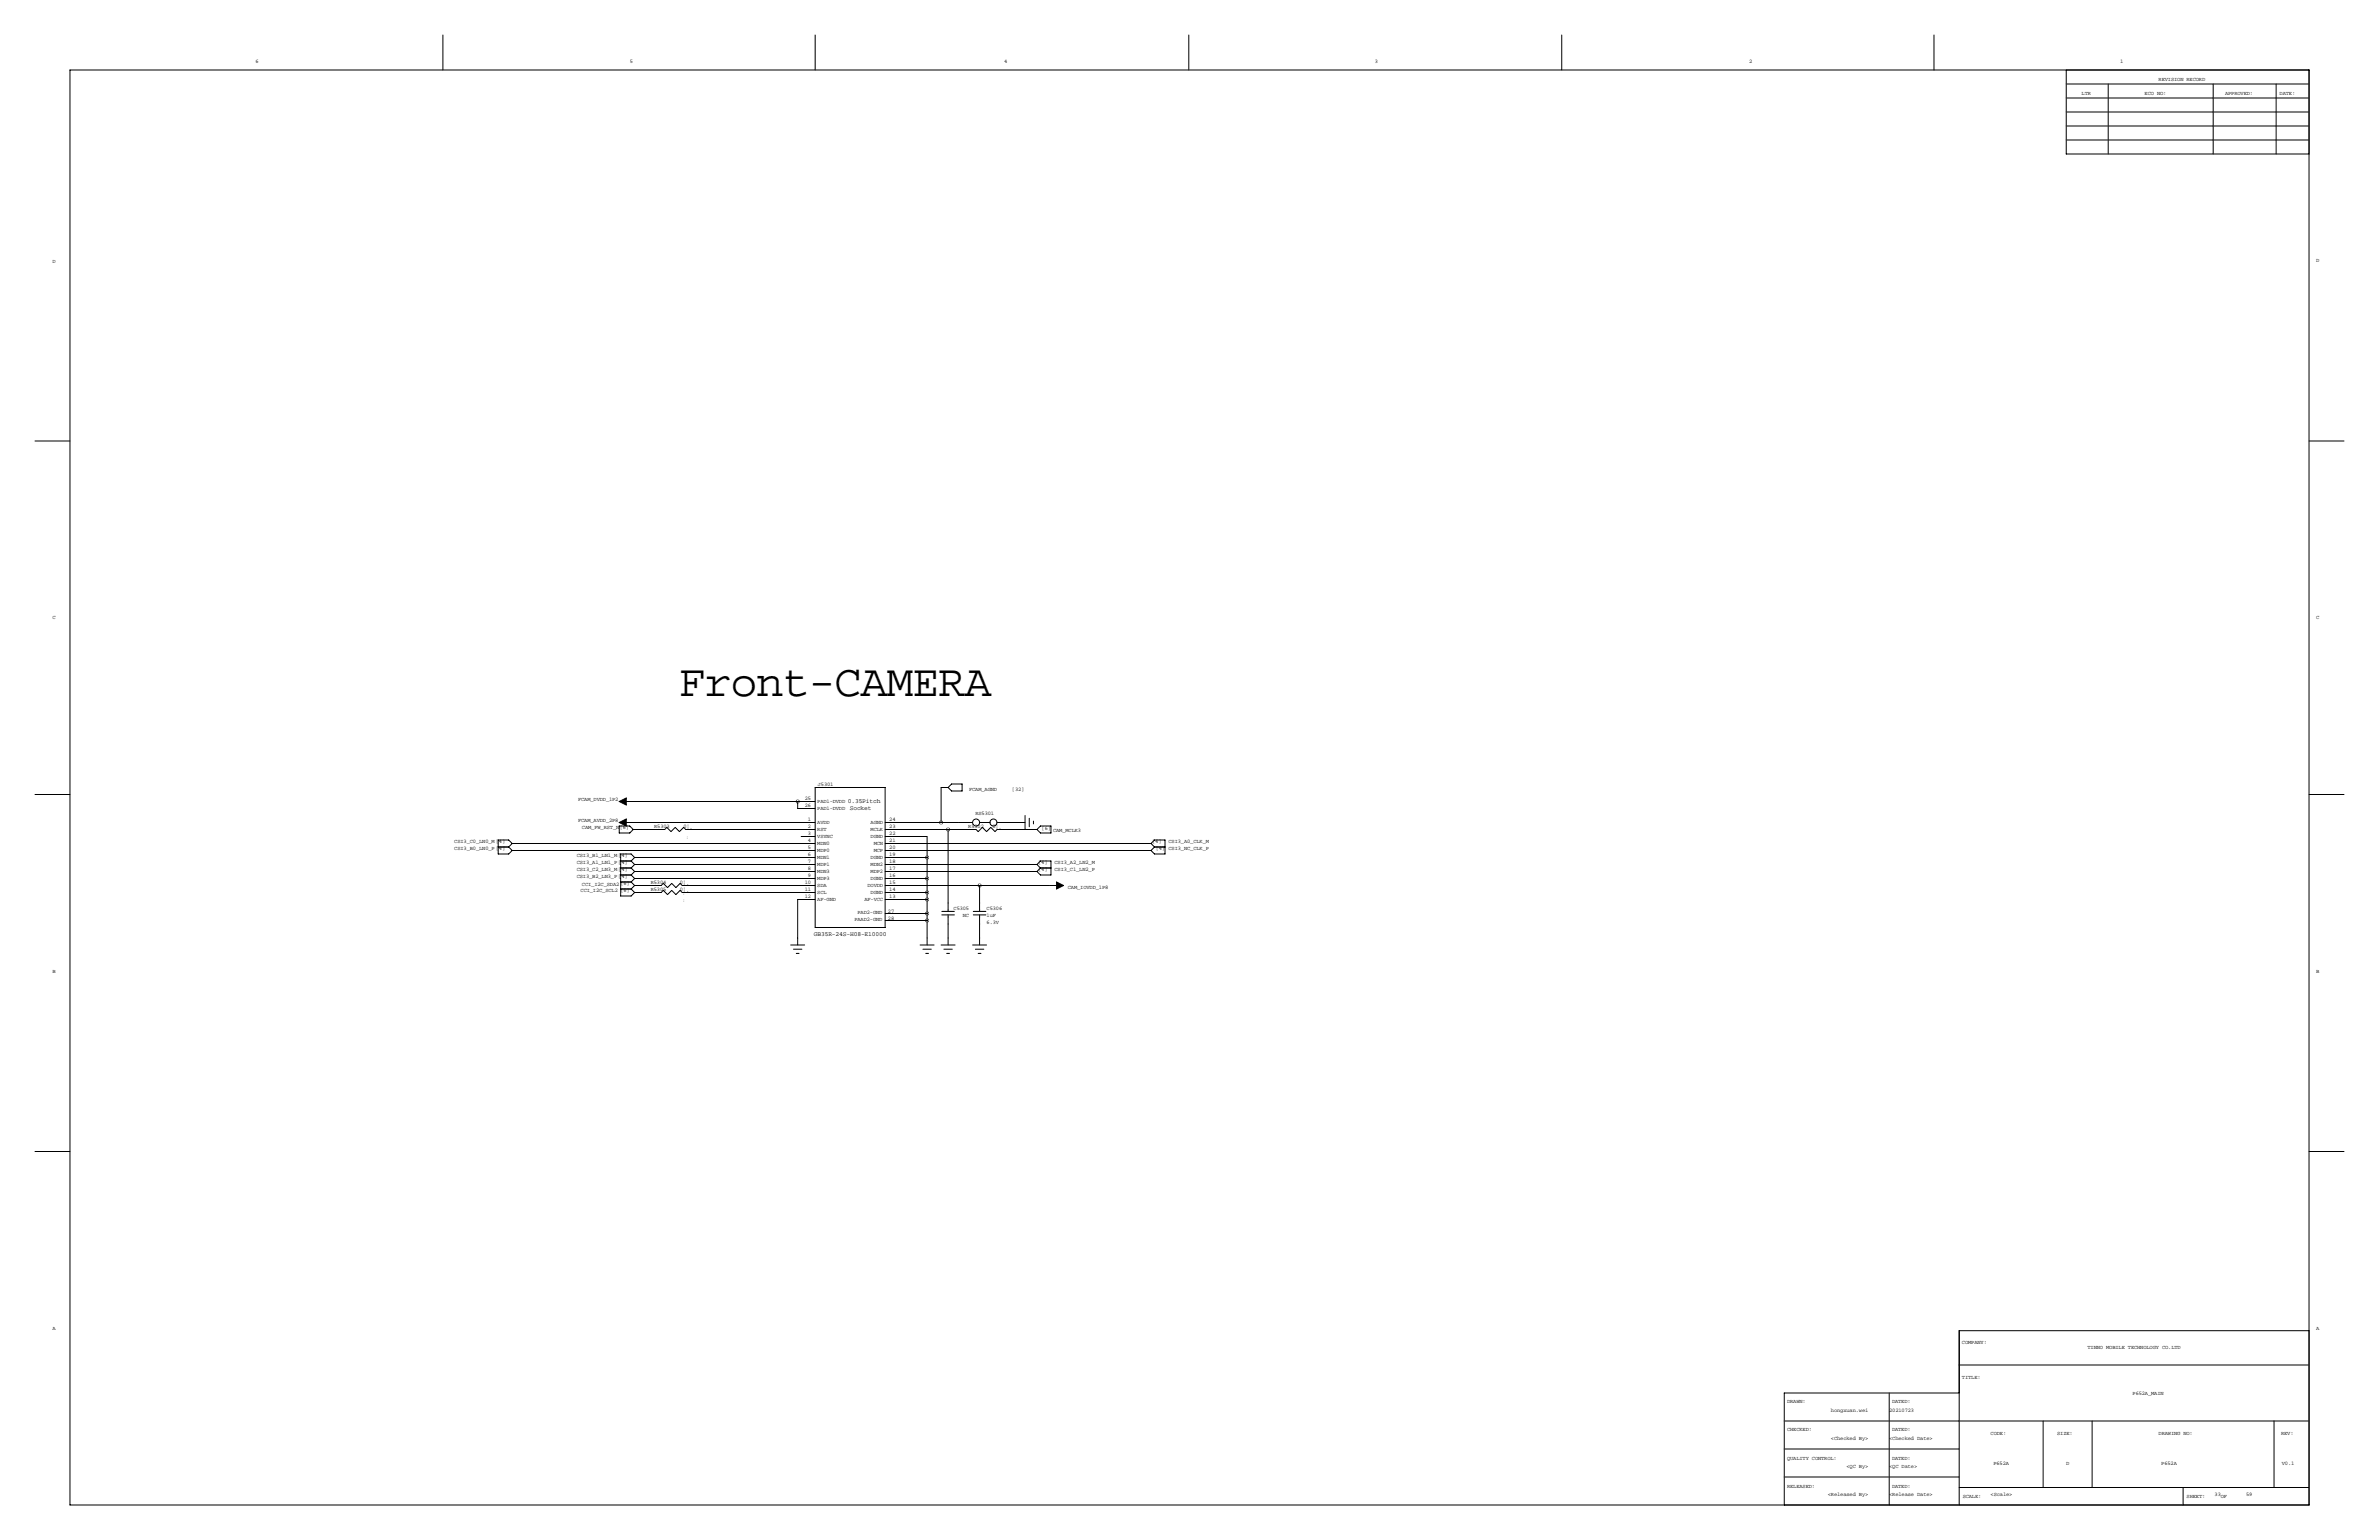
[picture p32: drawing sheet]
<svg xmlns="http://www.w3.org/2000/svg" width="864mm" height="559mm" viewBox="0 0 864 559" stroke-linecap="round" stroke-linejoin="round" font-family="sans-serif">
<defs><g id="words">
<text font-size="16.5" x="246.4" y="252.7">Front-CAMERA</text>
<g font-size="2.3">
<text x="307.8" y="291.5">0.35Pitch</text>
<text x="308.5" y="294">Socket</text>
<text x="295.4" y="339.7">GB35R-24S-H08-E10000</text>
</g>
<g font-size="2">
<text x="92.7" y="22.9">6</text>
<text x="228.6" y="22.9">5</text>
<text x="364.5" y="22.9">4</text>
<text x="499.1" y="22.9">3</text>
<text x="635" y="22.9">2</text>
<text x="769.6" y="22.9">1</text>
<text x="783.6" y="29.2">REVISION RECORD</text>
<text x="755.6" y="34.3">LTR</text>
<text x="778.5" y="34.3">ECO NO:</text>
<text x="807.7" y="34.3">APPROVED:</text>
<text x="827.5" y="34.3">DATE:</text>
<text x="19.1" y="95.2">D</text>
<text x="840.7" y="95.2">D</text>
<text x="19.1" y="224.8">C</text>
<text x="840.7" y="224.8">C</text>
<text x="296.9" y="285">J5301</text>
<text x="351.8" y="287">FCAM_AGND</text>
<text x="367.3" y="286.9">[32]</text>
<text x="209.8" y="290.7">FCAM_DVDD_1P2</text>
<text x="292.1" y="292.9">26</text>
<text x="292.1" y="290.3">25</text>
<text x="296.7" y="293.9">PAD1-DVDD</text>
<text x="296.7" y="291.4">PAD1-DVDD</text>
<text x="209.8" y="298.3">FCAM_AVDD_2P8</text>
<text x="293.3" y="297.9">1</text>
<text x="296.7" y="299">AVDD</text>
<text x="316" y="299">AGND</text>
<text x="322.8" y="297.9">24</text>
<text x="354.1" y="295.7">RS5301</text>
<text x="164.9" y="305.9">CSI3_C0_LN0_M [4]</text>
<text x="211.3" y="301">CAM_FW_RST_N</text>
<text x="225" y="300.8">[6]</text>
<text x="237.5" y="300.3">R5303</text>
<text x="248.1" y="300.3">0¦¸</text>
<text x="293.3" y="303">3</text>
<text x="293.3" y="300.5">2</text>
<text x="293.3" y="305.6">4</text>
<text x="296.7" y="304.1">VSYNC</text>
<text x="296.7" y="301.5">RST</text>
<text x="316" y="301.5">MCLK</text>
<text x="316" y="304.1">DGND</text>
<text x="322.8" y="300.5">23</text>
<text x="322.8" y="305.6">21</text>
<text x="322.8" y="303">22</text>
<text x="351.5" y="300.3">R5302</text>
<text x="360.3" y="300.3">0¦¸</text>
<text x="378.1" y="301.3">[6]</text>
<text x="382.3" y="302">CAM_MCLK3</text>
<text x="418.3" y="305.9">[4]</text>
<text x="424.2" y="305.9">CSI3_A0_CLK_M</text>
<text x="164.9" y="308.4">CSI3_B0_LN0_P [4]</text>
<text x="209.4" y="311">CSI3_B1_LN1_M [4]</text>
<text x="293.3" y="308.1">5</text>
<text x="293.3" y="310.6">6</text>
<text x="296.7" y="309.2">MDP0</text>
<text x="296.7" y="306.6">MDN0</text>
<text x="296.7" y="311.7">MDN1</text>
<text x="316" y="311.7">DGND</text>
<text x="317.2" y="306.6">MCN</text>
<text x="317.2" y="309.2">MCP</text>
<text x="322.8" y="310.6">19</text>
<text x="322.8" y="308.1">20</text>
<text x="419.5" y="308.4">[4]</text>
<text x="424.2" y="308.4">CSI3_NC_CLK_P</text>
<text x="209.4" y="313.5">CSI3_A1_LN1_P [4]</text>
<text x="209.4" y="316.1">CSI3_C2_LN3_M [4]</text>
<text x="293.3" y="313.2">7</text>
<text x="293.3" y="315.7">8</text>
<text x="296.7" y="314.2">MDP1</text>
<text x="296.7" y="316.8">MDN3</text>
<text x="316" y="316.8">MDP2</text>
<text x="316" y="314.2">MDN2</text>
<text x="322.8" y="315.7">17</text>
<text x="322.8" y="313.2">18</text>
<text x="376.9" y="316.1">[4]</text>
<text x="376.9" y="313.5">[4]</text>
<text x="382.8" y="316.1">CSI3_C1_LN2_P</text>
<text x="382.8" y="313.5">CSI3_A2_LN2_M</text>
<text x="209.4" y="318.6">CSI3_B2_LN3_P [4]</text>
<text x="210.8" y="323.7">CCI_I2C_SCL2 [6]</text>
<text x="211.3" y="321.4">CCI_I2C_SDA2 [6]</text>
<text x="236.2" y="320.6">R5304</text>
<text x="236.2" y="323.1">R5305</text>
<text x="246.8" y="320.6">0¦¸</text>
<text x="246.8" y="323.1">0¦¸</text>
<text x="292.1" y="323.3">11</text>
<text x="292.1" y="320.8">10</text>
<text x="293.3" y="318.3">9</text>
<text x="296.7" y="319.3">MDP3</text>
<text x="296.7" y="321.9">SDA</text>
<text x="314.9" y="321.9">DOVDD</text>
<text x="316" y="319.3">DGND</text>
<text x="322.8" y="320.8">15</text>
<text x="322.8" y="323.3">14</text>
<text x="322.8" y="318.3">16</text>
<text x="387.6" y="322.6">CAM_IOVDD_1P8</text>
<text x="292.1" y="325.9">12</text>
<text x="296.7" y="324.4">SCL</text>
<text x="296.7" y="326.9">AF-GND</text>
<text x="313.8" y="326.9">AF-VCC</text>
<text x="316" y="324.4">DGND</text>
<text x="322.8" y="325.9">13</text>
<text x="310.1" y="334.3">PAAD2-GND</text>
<text x="311.3" y="331.8">PAD2-GND</text>
<text x="322.3" y="331.2">27</text>
<text x="322.3" y="333.8">28</text>
<text x="346.2" y="330.2">C5305</text>
<text x="349.5" y="332.7">NC</text>
<text x="358.1" y="335.3">6.3V</text>
<text x="358.1" y="332.7">1uF</text>
<text x="358.1" y="330.2">C5306</text>
<text x="19.1" y="353.1">B</text>
<text x="840.7" y="353.1">B</text>
<text x="19.1" y="482.6">A</text>
<text x="840.7" y="482.6">A</text>
<text x="712.2" y="487.7">COMPANY:</text>
<text x="757.8" y="489.5">TINNO MOBILE TECHNOLOGY CO.LTD</text>
<text x="712.2" y="500.4">TITLE:</text>
<text x="648.7" y="509.3">DRAWN:</text>
<text x="686.8" y="509.3">DATED:</text>
<text x="774.1" y="506">P652A_MAIN</text>
<text x="664.7" y="512.4">hongxuan.wei</text>
<text x="685.8" y="512.4">20210723</text>
<text x="648.7" y="519.4">CHECKED:</text>
<text x="686.8" y="519.4">DATED:</text>
<text x="722.6" y="520.7">CODE:</text>
<text x="746.8" y="520.7">SIZE:</text>
<text x="783.6" y="520.7">DRAWING NO:</text>
<text x="828" y="520.7">REV:</text>
<text x="664.7" y="522.5">&lt;Checked By&gt;</text>
<text x="685.8" y="522.5">&lt;Checked Date&gt;</text>
<text x="648.7" y="529.6">QUALITY CONTROL:</text>
<text x="670.3" y="532.7">&lt;QC By&gt;</text>
<text x="685.8" y="532.7">&lt;QC Date&gt;</text>
<text x="686.8" y="529.6">DATED:</text>
<text x="723.6" y="531.4">P652A</text>
<text x="750" y="531.4">D</text>
<text x="784.6" y="531.4">P652A</text>
<text x="828.3" y="531.4">V0.1</text>
<text x="648.7" y="539.8">RELEASED:</text>
<text x="686.8" y="539.8">DATED:</text>
<text x="663.5" y="542.8">&lt;Released By&gt;</text>
<text x="685.8" y="542.8">&lt;Release Date&gt;</text>
<text x="712.5" y="543.6">SCALE:</text>
<text x="722.6" y="542.8">&lt;Scale&gt;</text>
<text x="793.7" y="543.6">SHEET:</text>
<text x="803.9" y="542.8">33</text>
<text x="806.2" y="543.6">OF</text>
<text x="815.3" y="542.8">59</text>
</g>
<g font-size=".4">
<text x="249.7" y="304.5" transform="rotate(-90 249.7 304.5)">R0201</text>
<text x="248.4" y="324.8" transform="rotate(-90 248.4 324.8)">R0201</text>
</g>
</g></defs>
<g fill="none" stroke="#000" stroke-width=".36">
<path d="M160.8 12.7v12.7M295.9 12.7v12.7M431.5 12.7v12.7M566.9 12.7v12.7M702.1 12.7v12.7M25.4 25.4h812.8v520.7h-812.8zM750.1 35.6h88.1M750.1 30.5h88.1M750.1 25.4v30.5h88.1M765.3 30.5v25.4M803.4 30.5v25.4M826.3 30.5v25.4"/>
<path d="M750.1 50.8h88.1M750.1 45.7h88.1M750.1 40.6h88.1M12.7 160h12.7M838.2 160h12.7M12.7 288.3h12.7M224.8 298.4h71.1M224.8 290.8h71.1M224.8 299.7h3.8l1.3 1.3-1.3 1.3h-3.8zM289.6 290.8v2.6h6.3M295.9 285.7h25.4v50.8h-25.4zM321.3 298.4h31.8"/>
<path d="M344.2 285.8h-2.6v12.6M344.2 285.8l1.2-1.3h3.9v2.5h-3.9zM355.6 298.4h3.8M362 298.4h10.1M372.1 295.9v5.1M373.6 296.9v3.1M375.2 297.9v1.1M838.2 288.3h12.7M180.8 307.3h3.9M184.7 307.3l1.2 1.3M185.9 306.1h110M185.9 308.6h110"/>
<path d="M185.9 306.1l-1.2-1.3h-3.9v5.1h3.9l1.2-1.3M185.9 306.1l-1.2 1.2M225.3 312.4h3.8M225.3 315h3.8M225.3 317.5h3.8M229.1 312.4l1.3 1.3M229.1 317.5l1.3 1.3M229.1 315l1.3 1.2M229.9 301h11.4l.8-.8 1.5 1.6 1.5-1.6 1.5 1.6 1.6-1.6 .7 .8h47M230.4 311.1h65.5M230.4 316.2h65.5M230.4 318.8h65.5"/>
<path d="M230.4 313.7h65.5M230.4 311.1l-1.3-1.2h-3.8v15.2h3.8l1.3-1.3M230.4 313.7l-1.3 1.3M230.4 311.1l-1.3 1.3M230.4 318.8l-1.3 1.2M230.4 316.2l-1.3 1.3M290.8 303.5h5.1M321.3 303.5h15.2v7.6M321.3 301h33l.8 .8 1.5-1.6 1.5 1.6 1.6-1.6 1.5 1.6 .7-.8h14.5M321.3 306.1h96.5M321.3 316.2h55.1M321.3 318.8h15.2"/>
<path d="M321.3 313.7h55.1M321.3 308.6h96.5M336.5 311.1h-15.2M336.5 311.1v31.8M344.2 301v29.7M376.4 301l1.3-1.3h3.8v2.6h-3.8zM376.4 313.7l1.3-1.3h3.8v5.1h-3.8l-1.3-1.3M376.4 313.7l1.3 1.3M377.7 315h3.8M377.7 315l-1.3 1.2M417.8 306.1l1.3-1.3h3.8v5.1h-3.8l-1.3-1.3M417.8 306.1l1.3 1.2"/>
<path d="M419.1 307.3l-1.3 1.3M419.1 307.3h3.8M225.3 320h3.8M225.3 322.6h3.8M229.1 320l1.3 1.3M229.1 322.6l1.3 1.2M230.4 321.3h9.6l.8-.8 1.5 1.6 1.5-1.6 1.6 1.6 1.5-1.6 .8 .8h48.2M230.4 323.8h9.6l.8-.7 1.5 1.5 1.5-1.5 1.6 1.5 1.5-1.5 .8 .8M230.4 321.3l-1.3 1.3M247.7 323.8h48.2M295.9 326.4h-6.3v16.5M321.3 331.5h15.2"/>
<path d="M321.3 334h15.2M321.3 321.3h64.8M336.5 323.8h-15.2M336.5 326.4h-15.2M341.9 332h4.6M341.9 330.7h4.6M344.2 332v10.9M353.3 332h4.6M353.3 330.7h4.6M355.6 321.3v9.4M355.6 332v10.9M287 342.9h5.1"/>
<path d="M288 344.4h3.1M289.1 345.9h1M334 342.9h5.1M335 344.4h3.1M336 345.9h1.1M341.6 342.9h5.1M342.6 344.4h3.1M343.7 345.9h1M353.1 342.9h5M354.1 344.4h3M355.1 345.9h1M12.7 417.8h12.7"/>
<path d="M838.2 417.8h12.7M711.2 495.3h127M838.2 482.9h-127v63.2M647.7 515.6h190.5M685.8 505.5v40.6M711.2 505.5h-63.5v40.6M741.7 515.6v24.1M759.5 515.6v24.1M825.5 515.6v24.1M647.7 535.9h63.5M647.7 525.8h63.5M711.2 539.8h127"/>
<path d="M792.5 539.8v6.3"/>
<circle cx="354.3" cy="298.4" r="1.27"/>
<circle cx="360.6" cy="298.4" r="1.27"/>
</g>
<path d="M224.8 290.8l2.5-1.2v2.5zM224.8 298.4l2.5-1.2v2.5zM383.5 320l2.6 1.3-2.6 1.3z" fill="#000" stroke="#000" stroke-width=".36"/>
<path d="M344.1 301a.05 .05 0 0 0 .1 0 .05 .05 0 0 0-.1 0zM336.5 311.2a.05 .05 0 0 0 .1 0 .05 .05 0 0 0-.1 0zM336.5 318.8a.05 .05 0 0 0 .1 0 .05 .05 0 0 0-.1 0zM289.5 290.8a.05 .05 0 0 0 .1 0 .05 .05 0 0 0-.1 0zM336.5 334a.05 .05 0 0 0 .1 0 .05 .05 0 0 0-.1 0zM336.5 331.5a.05 .05 0 0 0 .1 0 .05 .05 0 0 0-.1 0zM336.5 323.9a.05 .05 0 0 0 .1 0 .05 .05 0 0 0-.1 0zM336.5 326.4a.05 .05 0 0 0 .1 0 .05 .05 0 0 0-.1 0zM341.6 298.5a.05 .05 0 0 0 .1 0 .05 .05 0 0 0-.1 0z" fill="#000" stroke="#000" stroke-width="1.3"/>
<use href="#words"/>
</svg>
